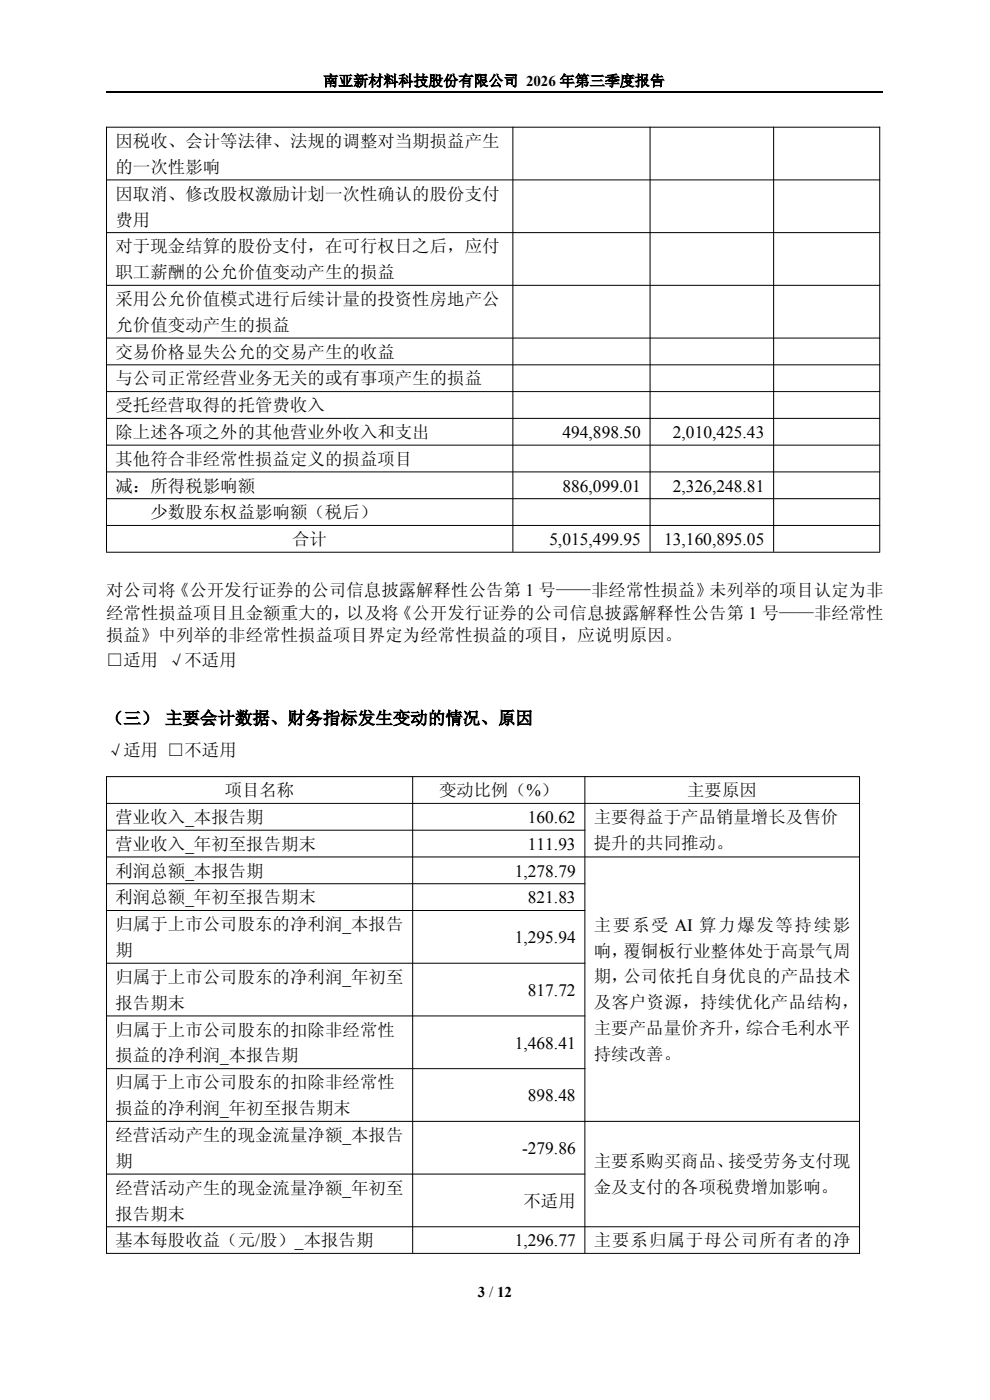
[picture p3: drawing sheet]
<svg xmlns="http://www.w3.org/2000/svg" width="210mm" height="297mm" viewBox="0 0 210 297" stroke-linecap="round" stroke-linejoin="round" font-family="sans-serif">
<defs><g id="words">
<g font-size="3.7">
<text x="24.5" y="31.1">因税收、会计等法律、法规的调整对当期损益产生</text>
<text x="24.5" y="36.6">的一次性影响</text>
<text x="24.5" y="42.4">因取消、修改股权激励计划一次性确认的股份支付</text>
<text x="24.5" y="47.9">费用</text>
<text x="24.5" y="53.5">对于现金结算的股份支付，在可行权日之后，应付</text>
<text x="24.5" y="59">职工薪酬的公允价值变动产生的损益</text>
<text x="24.5" y="64.7">采用公允价值模式进行后续计量的投资性房地产公</text>
<text x="24.5" y="70.2">允价值变动产生的损益</text>
<text x="24.5" y="75.9">交易价格显失公允的交易产生的收益</text>
<text x="24.5" y="81.6">与公司正常经营业务无关的或有事项产生的损益</text>
<text x="24.5" y="87.2">受托经营取得的托管费收入</text>
<text x="24.5" y="92.9">除上述各项之外的其他营业外收入和支出</text>
<text x="119.3" y="92.9">494,898.50</text>
<text x="142.7" y="92.9">2,010,425.43</text>
<text x="24.5" y="98.6">其他符合非经常性损益定义的损益项目</text>
<text x="24.5" y="104.3">减：所得税影响额</text>
<text x="119.3" y="104.3">886,099.01</text>
<text x="142.7" y="104.3">2,326,248.81</text>
<text x="31.9" y="110">少数股东权益影响额（税后）</text>
<text x="62" y="115.6">合计</text>
<text x="116.5" y="115.6">5,015,499.95</text>
<text x="140.9" y="115.6">13,160,895.05</text>
<text x="22.5" y="126.5">对公司将《公开发行证券的公司信息披露解释性公告第 1 号——非经常性损益》未列举的项目认定为非</text>
<text x="22.5" y="131.3">经常性损益项目且金额重大的，以及将《公开发行证券的公司信息披露解释性公告第 1 号——非经常性</text>
<text x="22.5" y="136.1">损益》中列举的非经常性损益项目界定为经常性损益的项目，应说明原因。</text>
<text x="22.5" y="141.2">□适用 √不适用</text>
<text x="22.5" y="153.6">（三） 主要会计数据、财务指标发生变动的情况、原因</text>
<text x="22.5" y="160.5">√适用 □不适用</text>
<text x="47.7" y="168.9">项目名称</text>
<text x="93.1" y="168.9">变动比例（%）</text>
<text x="145.8" y="168.9">主要原因</text>
<text x="24.5" y="174.6">营业收入_本报告期</text>
<text x="112" y="174.6">160.62</text>
<text x="126" y="174.7">主要得益于产品销量增长及售价</text>
<text x="24.5" y="180.3">营业收入_年初至报告期末</text>
<text x="24.5" y="185.9">利润总额_本报告期</text>
<text x="109.2" y="185.9">1,278.79</text>
<text x="112" y="180.3">111.93</text>
<text x="126" y="180.2">提升的共同推动。</text>
<text x="24.5" y="191.7">利润总额_年初至报告期末</text>
<text x="112" y="191.7">821.83</text>
<text x="24.5" y="197.3">归属于上市公司股东的净利润_本报告</text>
<text x="126" y="197.4">主要系受 AI 算力爆发等持续影</text>
<text x="24.5" y="202.8">期</text>
<text x="109.2" y="200.1">1,295.94</text>
<text x="126" y="202.9">响，覆铜板行业整体处于高景气周</text>
<text x="24.5" y="208.5">归属于上市公司股东的净利润_年初至</text>
<text x="126" y="208.4">期，公司依托自身优良的产品技术</text>
<text x="24.5" y="214">报告期末</text>
<text x="112" y="211.3">817.72</text>
<text x="126" y="213.9">及客户资源，持续优化产品结构，</text>
<text x="24.5" y="219.7">归属于上市公司股东的扣除非经常性</text>
<text x="126" y="219.4">主要产品量价齐升，综合毛利水平</text>
<text x="24.5" y="225.2">损益的净利润_本报告期</text>
<text x="109.2" y="222.4">1,468.41</text>
<text x="126" y="224.9">持续改善。</text>
<text x="24.5" y="230.9">归属于上市公司股东的扣除非经常性</text>
<text x="112" y="233.6">898.48</text>
<text x="24.5" y="236.4">损益的净利润_年初至报告期末</text>
<text x="24.5" y="242">经营活动产生的现金流量净额_本报告</text>
<text x="110.7" y="244.8">-279.86</text>
<text x="24.5" y="247.5">期</text>
<text x="126" y="247.7">主要系购买商品、接受劳务支付现</text>
<text x="24.5" y="253.3">经营活动产生的现金流量净额_年初至</text>
<text x="111" y="256">不适用</text>
<text x="126" y="253.2">金及支付的各项税费增加影响。</text>
<text x="24.5" y="258.8">报告期末</text>
<text x="24.5" y="264.4">基本每股收益（元/股）_本报告期</text>
<text x="109.2" y="264.4">1,296.77</text>
<text x="126" y="264.4">主要系归属于母公司所有者的净</text>
</g>
<g font-size="3.2">
<text x="68.6" y="18.2">南亚新材料科技股份有限公司 2026 年第三季度报告</text>
<text x="101.4" y="275.1">3 / 12</text>
</g>
</g></defs>
<path d="M22.5 19.6h164.6" fill="none" stroke="#000" stroke-width=".25"/>
<g fill="none" stroke="#000" stroke-width=".21">
<path d="M22.5 27h164.2M22.5 38.2h164.2M22.6 26.9v90.2M108.8 26.9v90.2M137.9 26.9v90.2M164.1 26.9v90.2M186.6 26.9v90.2M22.5 49.4h164.2M22.5 60.5h164.2M22.5 71.7h164.2M22.5 77.4h164.2M22.5 83.1h164.2"/>
<path d="M22.5 88.8h164.2M22.5 94.4h164.2M22.5 100.1h164.2M22.5 105.8h164.2M22.5 111.5h164.2M22.5 117.2h164.2M22.5 164.8h159.9M22.5 170.4h159.9M22.5 176.1h101.7M22.6 164.7v101.3M87.5 164.7v101.1M124.1 164.7v101.1"/>
<path d="M182.3 164.8v101.2M22.5 181.8h159.9M22.5 187.5h101.7M22.5 193.2h101.7M22.5 204.3h101.7M22.5 215.5h101.7M22.5 226.7h101.7M22.5 237.9h159.9M22.5 249.1h101.7M22.5 260.3h159.9M22.5 265.9h159.9"/>
</g>
<use href="#words"/>
</svg>
